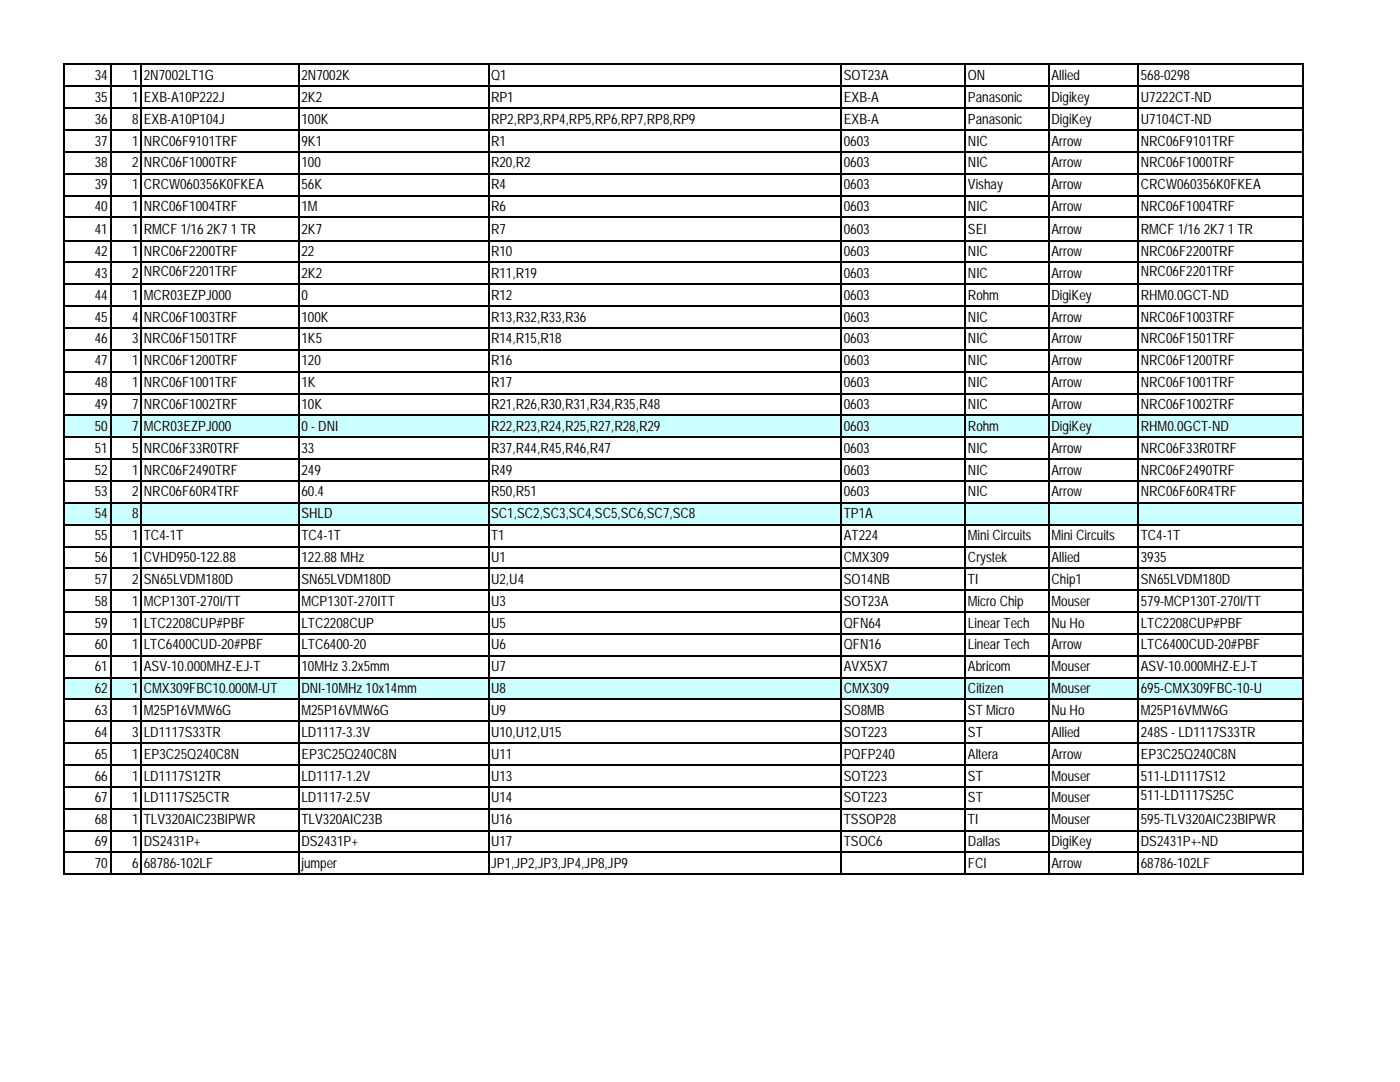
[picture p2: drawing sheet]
<svg xmlns="http://www.w3.org/2000/svg" width="279mm" height="216mm" viewBox="0 0 279 216" stroke-linecap="round" stroke-linejoin="round" font-family="sans-serif">
<defs><g id="words">
<g font-size="2.8">
<text x="18.9" y="16">34</text>
<text x="26.4" y="16">1 2N7002LT1G</text>
<text x="60.2" y="16">2N7002K</text>
<text x="98" y="16">Q1</text>
<text x="168.4" y="16">SOT23A</text>
<text x="193.2" y="16">ON</text>
<text x="209.8" y="16">Allied</text>
<text x="227.7" y="16">568-0298</text>
<text x="18.9" y="20.3">35</text>
<text x="26.4" y="20.3">1 EXB-A10P222J</text>
<text x="60.2" y="20.3">2K2</text>
<text x="98" y="20.3">RP1</text>
<text x="168.4" y="20.3">EXB-A</text>
<text x="193.2" y="20.3">Panasonic</text>
<text x="209.8" y="20.3">Digikey</text>
<text x="227.7" y="20.3">U7222CT-ND</text>
<text x="18.9" y="24.7">36</text>
<text x="18.9" y="29">37</text>
<text x="26.4" y="24.7">8EXB-A10P104J</text>
<text x="26.4" y="29">1 NRC06F9101TRF</text>
<text x="60.2" y="24.7">100K</text>
<text x="60.2" y="29">9K1</text>
<text x="98" y="24.7">RP2,RP3,RP4,RP5,RP6,RP7,RP8,RP9</text>
<text x="98" y="29">R1</text>
<text x="168.4" y="29">0603</text>
<text x="168.4" y="24.7">EXB-A</text>
<text x="193.2" y="29">NIC</text>
<text x="193.2" y="24.7">Panasonic</text>
<text x="209.8" y="29">Arrow</text>
<text x="209.9" y="24.7">DigiKey</text>
<text x="227.7" y="29">NRC06F9101TRF</text>
<text x="227.7" y="24.7">U7104CT-ND</text>
<text x="18.9" y="33.4">38</text>
<text x="26.4" y="33.4">2 NRC06F1000TRF</text>
<text x="60.2" y="33.4">100</text>
<text x="98" y="33.4">R20,R2</text>
<text x="168.4" y="33.4">0603</text>
<text x="193.2" y="33.4">NIC</text>
<text x="209.8" y="33.4">Arrow</text>
<text x="227.7" y="33.4">NRC06F1000TRF</text>
<text x="18.9" y="37.8">39</text>
<text x="26.4" y="37.8">1 CRCW060356K0FKEA</text>
<text x="60.2" y="37.8">56K</text>
<text x="98" y="37.8">R4</text>
<text x="168.4" y="37.8">0603</text>
<text x="193.2" y="37.8">Vishay</text>
<text x="209.8" y="37.8">Arrow</text>
<text x="227.7" y="37.8">CRCW060356K0FKEA</text>
<text x="18.9" y="42.1">40</text>
<text x="18.9" y="46.7">41</text>
<text x="26.4" y="42.1">1 NRC06F1004TRF</text>
<text x="26.4" y="46.7">1 RMCF 1/16 2K7 1 TR</text>
<text x="60.2" y="46.7">2K7</text>
<text x="60.2" y="42.1">1M</text>
<text x="98" y="46.7">R7</text>
<text x="98" y="42.1">R6</text>
<text x="168.4" y="46.7">0603</text>
<text x="168.4" y="42.1">0603</text>
<text x="193.2" y="46.7">SEI</text>
<text x="193.2" y="42.1">NIC</text>
<text x="209.8" y="46.7">Arrow</text>
<text x="209.8" y="42.1">Arrow</text>
<text x="227.7" y="46.7">RMCF 1/16 2K7 1 TR</text>
<text x="227.7" y="42.1">NRC06F1004TRF</text>
<text x="18.9" y="51.1">42</text>
<text x="26.4" y="51.1">1 NRC06F2200TRF</text>
<text x="60.2" y="51.1">22</text>
<text x="98" y="51.1">R10</text>
<text x="168.4" y="51.1">0603</text>
<text x="193.2" y="51.1">NIC</text>
<text x="209.8" y="51.1">Arrow</text>
<text x="227.7" y="51.1">NRC06F2200TRF</text>
<text x="18.9" y="59.8">44</text>
<text x="18.9" y="55.5">43</text>
<text x="26.4" y="59.8">1 MCR03EZPJ000</text>
<text x="26.4" y="55.5">2</text>
<text x="28.7" y="55">NRC06F2201TRF</text>
<text x="60.2" y="59.8">0</text>
<text x="60.2" y="55.5">2K2</text>
<text x="98" y="59.8">R12</text>
<text x="98" y="55.5">R11,R19</text>
<text x="168.4" y="59.8">0603</text>
<text x="168.4" y="55.5">0603</text>
<text x="193.2" y="59.8">Rohm</text>
<text x="193.2" y="55.5">NIC</text>
<text x="209.8" y="59.8">DigiKey</text>
<text x="209.8" y="55.5">Arrow</text>
<text x="227.7" y="59.8">RHM0.0GCT-ND</text>
<text x="227.7" y="55">NRC06F2201TRF</text>
<text x="18.9" y="64.2">45</text>
<text x="26.4" y="64.2">4 NRC06F1003TRF</text>
<text x="60.2" y="64.2">100K</text>
<text x="98" y="64.2">R13,R32,R33,R36</text>
<text x="168.4" y="64.2">0603</text>
<text x="193.2" y="64.2">NIC</text>
<text x="209.8" y="64.2">Arrow</text>
<text x="227.7" y="64.2">NRC06F1003TRF</text>
<text x="18.9" y="68.5">46</text>
<text x="26.4" y="68.5">3 NRC06F1501TRF</text>
<text x="60.2" y="68.5">1K5</text>
<text x="98" y="68.5">R14,R15,R18</text>
<text x="168.4" y="68.5">0603</text>
<text x="193.2" y="68.5">NIC</text>
<text x="209.8" y="68.5">Arrow</text>
<text x="227.7" y="68.5">NRC06F1501TRF</text>
<text x="18.9" y="72.9">47</text>
<text x="18.9" y="77.3">48</text>
<text x="26.4" y="72.9">1 NRC06F1200TRF</text>
<text x="26.4" y="77.3">1 NRC06F1001TRF</text>
<text x="60.2" y="72.9">120</text>
<text x="60.2" y="77.3">1K</text>
<text x="98" y="72.9">R16</text>
<text x="98" y="77.3">R17</text>
<text x="168.4" y="72.9">0603</text>
<text x="168.4" y="77.3">0603</text>
<text x="193.2" y="72.9">NIC</text>
<text x="193.2" y="77.3">NIC</text>
<text x="209.8" y="72.9">Arrow</text>
<text x="209.8" y="77.3">Arrow</text>
<text x="227.7" y="72.9">NRC06F1200TRF</text>
<text x="227.7" y="77.3">NRC06F1001TRF</text>
<text x="18.9" y="81.6">49</text>
<text x="26.4" y="81.6">7 NRC06F1002TRF</text>
<text x="60.2" y="81.6">10K</text>
<text x="98" y="81.6">R21,R26,R30,R31,R34,R35,R48</text>
<text x="168.4" y="81.6">0603</text>
<text x="193.2" y="81.6">NIC</text>
<text x="209.8" y="81.6">Arrow</text>
<text x="227.7" y="81.6">NRC06F1002TRF</text>
<text x="18.9" y="86">50</text>
<text x="26.4" y="86">7 MCR03EZPJ000</text>
<text x="60.2" y="86">0 - DNI</text>
<text x="98" y="86">R22,R23,R24,R25,R27,R28,R29</text>
<text x="168.4" y="86">0603</text>
<text x="193.2" y="86">Rohm</text>
<text x="209.8" y="86">DigiKey</text>
<text x="227.7" y="86">RHM0.0GCT-ND</text>
<text x="18.9" y="90.3">51</text>
<text x="18.9" y="94.7">52</text>
<text x="26.4" y="90.3">5 NRC06F33R0TRF</text>
<text x="26.4" y="94.7">1 NRC06F2490TRF</text>
<text x="60.2" y="94.7">249</text>
<text x="60.2" y="90.3">33</text>
<text x="98" y="94.7">R49</text>
<text x="98" y="90.3">R37,R44,R45,R46,R47</text>
<text x="168.4" y="94.7">0603</text>
<text x="168.4" y="90.3">0603</text>
<text x="193.2" y="94.7">NIC</text>
<text x="193.2" y="90.3">NIC</text>
<text x="209.8" y="94.7">Arrow</text>
<text x="209.8" y="90.3">Arrow</text>
<text x="227.7" y="94.7">NRC06F2490TRF</text>
<text x="227.7" y="90.3">NRC06F33R0TRF</text>
<text x="18.9" y="99.1">53</text>
<text x="26.4" y="99.1">2 NRC06F60R4TRF</text>
<text x="60.2" y="99.1">60.4</text>
<text x="98" y="99.1">R50,R51</text>
<text x="168.4" y="99.1">0603</text>
<text x="193.2" y="99.1">NIC</text>
<text x="209.8" y="99.1">Arrow</text>
<text x="227.7" y="99.1">NRC06F60R4TRF</text>
<text x="18.9" y="103.4">54</text>
<text x="18.9" y="107.8">55</text>
<text x="26.4" y="103.4">8</text>
<text x="26.4" y="107.8">1 TC4-1T</text>
<text x="60.2" y="103.4">SHLD</text>
<text x="60.2" y="107.8">TC4-1T</text>
<text x="98" y="107.8">T1</text>
<text x="98" y="103.4">SC1,SC2,SC3,SC4,SC5,SC6,SC7,SC8</text>
<text x="168.4" y="107.8">AT224</text>
<text x="168.4" y="103.4">TP1A</text>
<text x="193.2" y="107.8">Mini Circuits</text>
<text x="209.8" y="107.8">Mini Circuits</text>
<text x="227.7" y="107.8">TC4-1T</text>
<text x="18.9" y="112.1">56</text>
<text x="26.4" y="112.1">1 CVHD950-122.88</text>
<text x="60.2" y="112.1">122.88 MHz</text>
<text x="98" y="112.1">U1</text>
<text x="168.4" y="112.1">CMX309</text>
<text x="193.2" y="112.1">Crystek</text>
<text x="209.8" y="112.1">Allied</text>
<text x="227.7" y="112.1">3935</text>
<text x="18.9" y="116.5">57</text>
<text x="26.4" y="116.5">2 SN65LVDM180D</text>
<text x="60.2" y="116.5">SN65LVDM180D</text>
<text x="98" y="116.5">U2,U4</text>
<text x="168.4" y="116.5">SO14NB</text>
<text x="193.2" y="116.5">TI</text>
<text x="209.8" y="116.5">Chip1</text>
<text x="227.7" y="116.5">SN65LVDM180D</text>
<text x="18.9" y="120.9">58</text>
<text x="18.9" y="125.2">59</text>
<text x="26.4" y="120.9">1 MCP130T-270I/TT</text>
<text x="26.4" y="125.2">1 LTC2208CUP#PBF</text>
<text x="60.2" y="120.9">MCP130T-270ITT</text>
<text x="60.2" y="125.2">LTC2208CUP</text>
<text x="98" y="120.9">U3</text>
<text x="98" y="125.2">U5</text>
<text x="168.4" y="120.9">SOT23A</text>
<text x="168.4" y="125.2">QFN64</text>
<text x="193.2" y="120.9">Micro Chip</text>
<text x="193.2" y="125.2">Linear Tech</text>
<text x="209.8" y="120.9">Mouser</text>
<text x="209.8" y="125.2">Nu Ho</text>
<text x="227.7" y="120.9">579-MCP130T-270I/TT</text>
<text x="227.7" y="125.2">LTC2208CUP#PBF</text>
<text x="18.9" y="129.6">60</text>
<text x="26.4" y="129.6">1 LTC6400CUD-20#PBF</text>
<text x="60.2" y="129.6">LTC6400-20</text>
<text x="98" y="129.6">U6</text>
<text x="168.4" y="129.6">QFN16</text>
<text x="193.2" y="129.6">Linear Tech</text>
<text x="209.8" y="129.6">Arrow</text>
<text x="227.7" y="129.6">LTC6400CUD-20#PBF</text>
<text x="18.9" y="133.9">61</text>
<text x="26.4" y="133.9">1 ASV-10.000MHZ-EJ-T</text>
<text x="60.2" y="133.9">10MHz 3.2x5mm</text>
<text x="98" y="133.9">U7</text>
<text x="168.4" y="133.9">AVX5X7</text>
<text x="193.2" y="133.9">Abricom</text>
<text x="209.8" y="133.9">Mouser</text>
<text x="227.7" y="133.9">ASV-10.000MHZ-EJ-T</text>
<text x="18.9" y="138.3">62</text>
<text x="18.9" y="142.7">63</text>
<text x="26.4" y="138.3">1 CMX309FBC10.000M-UT</text>
<text x="26.4" y="142.7">1 M25P16VMW6G</text>
<text x="60.2" y="142.7">M25P16VMW6G</text>
<text x="60.2" y="138.3">DNI-10MHz 10x14mm</text>
<text x="98" y="142.7">U9</text>
<text x="98" y="138.3">U8</text>
<text x="168.4" y="142.7">SO8MB</text>
<text x="168.4" y="138.3">CMX309</text>
<text x="193.2" y="142.7">ST Micro</text>
<text x="193.2" y="138.3">Citizen</text>
<text x="209.8" y="142.7">Nu Ho</text>
<text x="209.8" y="138.3">Mouser</text>
<text x="227.7" y="138.3">695-CMX309FBC-10-U</text>
<text x="227.7" y="142.7">M25P16VMW6G</text>
<text x="18.9" y="147">64</text>
<text x="26.4" y="147">3 LD1117S33TR</text>
<text x="60.2" y="147">LD1117-3.3V</text>
<text x="98" y="147">U10,U12,U15</text>
<text x="168.4" y="147">SOT223</text>
<text x="193.2" y="147">ST</text>
<text x="209.8" y="147">Allied</text>
<text x="227.7" y="147">248S - LD1117S33TR</text>
<text x="18.9" y="151.4">65</text>
<text x="18.9" y="155.7">66</text>
<text x="26.4" y="151.4">1 EP3C25Q240C8N</text>
<text x="26.4" y="155.7">1 LD1117S12TR</text>
<text x="60.2" y="155.7">LD1117-1.2V</text>
<text x="60.2" y="151.4">EP3C25Q240C8N</text>
<text x="98" y="155.7">U13</text>
<text x="98" y="151.4">U11</text>
<text x="168.4" y="155.7">SOT223</text>
<text x="168.4" y="151.4">PQFP240</text>
<text x="193.2" y="155.7">ST</text>
<text x="193.2" y="151.4">Altera</text>
<text x="209.8" y="155.7">Mouser</text>
<text x="209.8" y="151.4">Arrow</text>
<text x="227.7" y="155.7">511-LD1117S12</text>
<text x="227.7" y="151.4">EP3C25Q240C8N</text>
<text x="18.9" y="160.1">67</text>
<text x="26.4" y="160.1">1 LD1117S25CTR</text>
<text x="60.2" y="160.1">LD1117-2.5V</text>
<text x="98" y="160.1">U14</text>
<text x="168.4" y="160.1">SOT223</text>
<text x="193.2" y="160.1">ST</text>
<text x="209.8" y="160.1">Mouser</text>
<text x="227.7" y="159.6">511-LD1117S25C</text>
<text x="18.9" y="164.5">68</text>
<text x="26.4" y="164.5">1 TLV320AIC23BIPWR</text>
<text x="60.2" y="164.5">TLV320AIC23B</text>
<text x="98" y="164.5">U16</text>
<text x="168.4" y="164.5">TSSOP28</text>
<text x="193.2" y="164.5">TI</text>
<text x="209.8" y="164.5">Mouser</text>
<text x="227.7" y="164.5">595-TLV320AIC23BIPWR</text>
<text x="18.9" y="168.8">69</text>
<text x="18.9" y="173.2">70</text>
<text x="26.4" y="168.8">1 DS2431P+</text>
<text x="26.4" y="173.2">668786-102LF</text>
<text x="60.2" y="173.2">jumper</text>
<text x="60.2" y="168.8">DS2431P+</text>
<text x="98" y="173.2">JP1,JP2,JP3,JP4,JP8,JP9</text>
<text x="98" y="168.8">U17</text>
<text x="168.4" y="168.8">TSOC6</text>
<text x="193.2" y="173.2">FCI</text>
<text x="193.2" y="168.8">Dallas</text>
<text x="209.8" y="173.2">Arrow</text>
<text x="209.8" y="168.8">DigiKey</text>
<text x="227.7" y="173.2">68786-102LF</text>
<text x="227.7" y="168.8">DS2431P+-ND</text>
</g>
</g></defs>
<g fill="#cff">
<path d="M12.9 82.9h247.1v4.4h-247.1z"/>
<path d="M12.9 100.3h247.1v4.4h-247.1z"/>
<path d="M12.9 135.2h247.1v4.4h-247.1z"/>
</g>
<g fill="none" stroke="#000" stroke-width=".34">
<path d="M12.9 12.7v161.9M13 12.9h247.1M13 17.2h247.1M22.1 13v161.6M28.2 13v161.6M59.6 13v161.6M97.5 13v161.6M167.9 13v161.6M192.7 13v161.6M209.3 13v161.6M227.2 13v161.6M260 13v161.6"/>
<path d="M13 21.6h247.1M13 26h247.1M13 30.3h247.1M13 34.7h247.1M13 39h247.1M13 43.4h247.1M13 48h247.1M13 52.4h247.1M13 56.7h247.1M13 61.1h247.1M13 65.4h247.1M13 69.8h247.1"/>
<path d="M13 74.2h247.1M13 78.5h247.1M13 82.9h247.1M13 87.2h247.1M13 91.6h247.1M13 96h247.1M13 100.3h247.1M13 104.7h247.1M13 109.1h247.1M13 113.4h247.1M13 117.8h247.1M13 122.1h247.1"/>
<path d="M13 126.5h247.1M13 130.9h247.1M13 135.2h247.1M13 139.6h247.1M13 143.9h247.1M13 148.3h247.1M13 152.7h247.1M13 157h247.1M13 161.4h247.1M13 165.7h247.1M13 170.1h247.1M13 174.5h247.1"/>
</g>
<use href="#words"/>
</svg>
